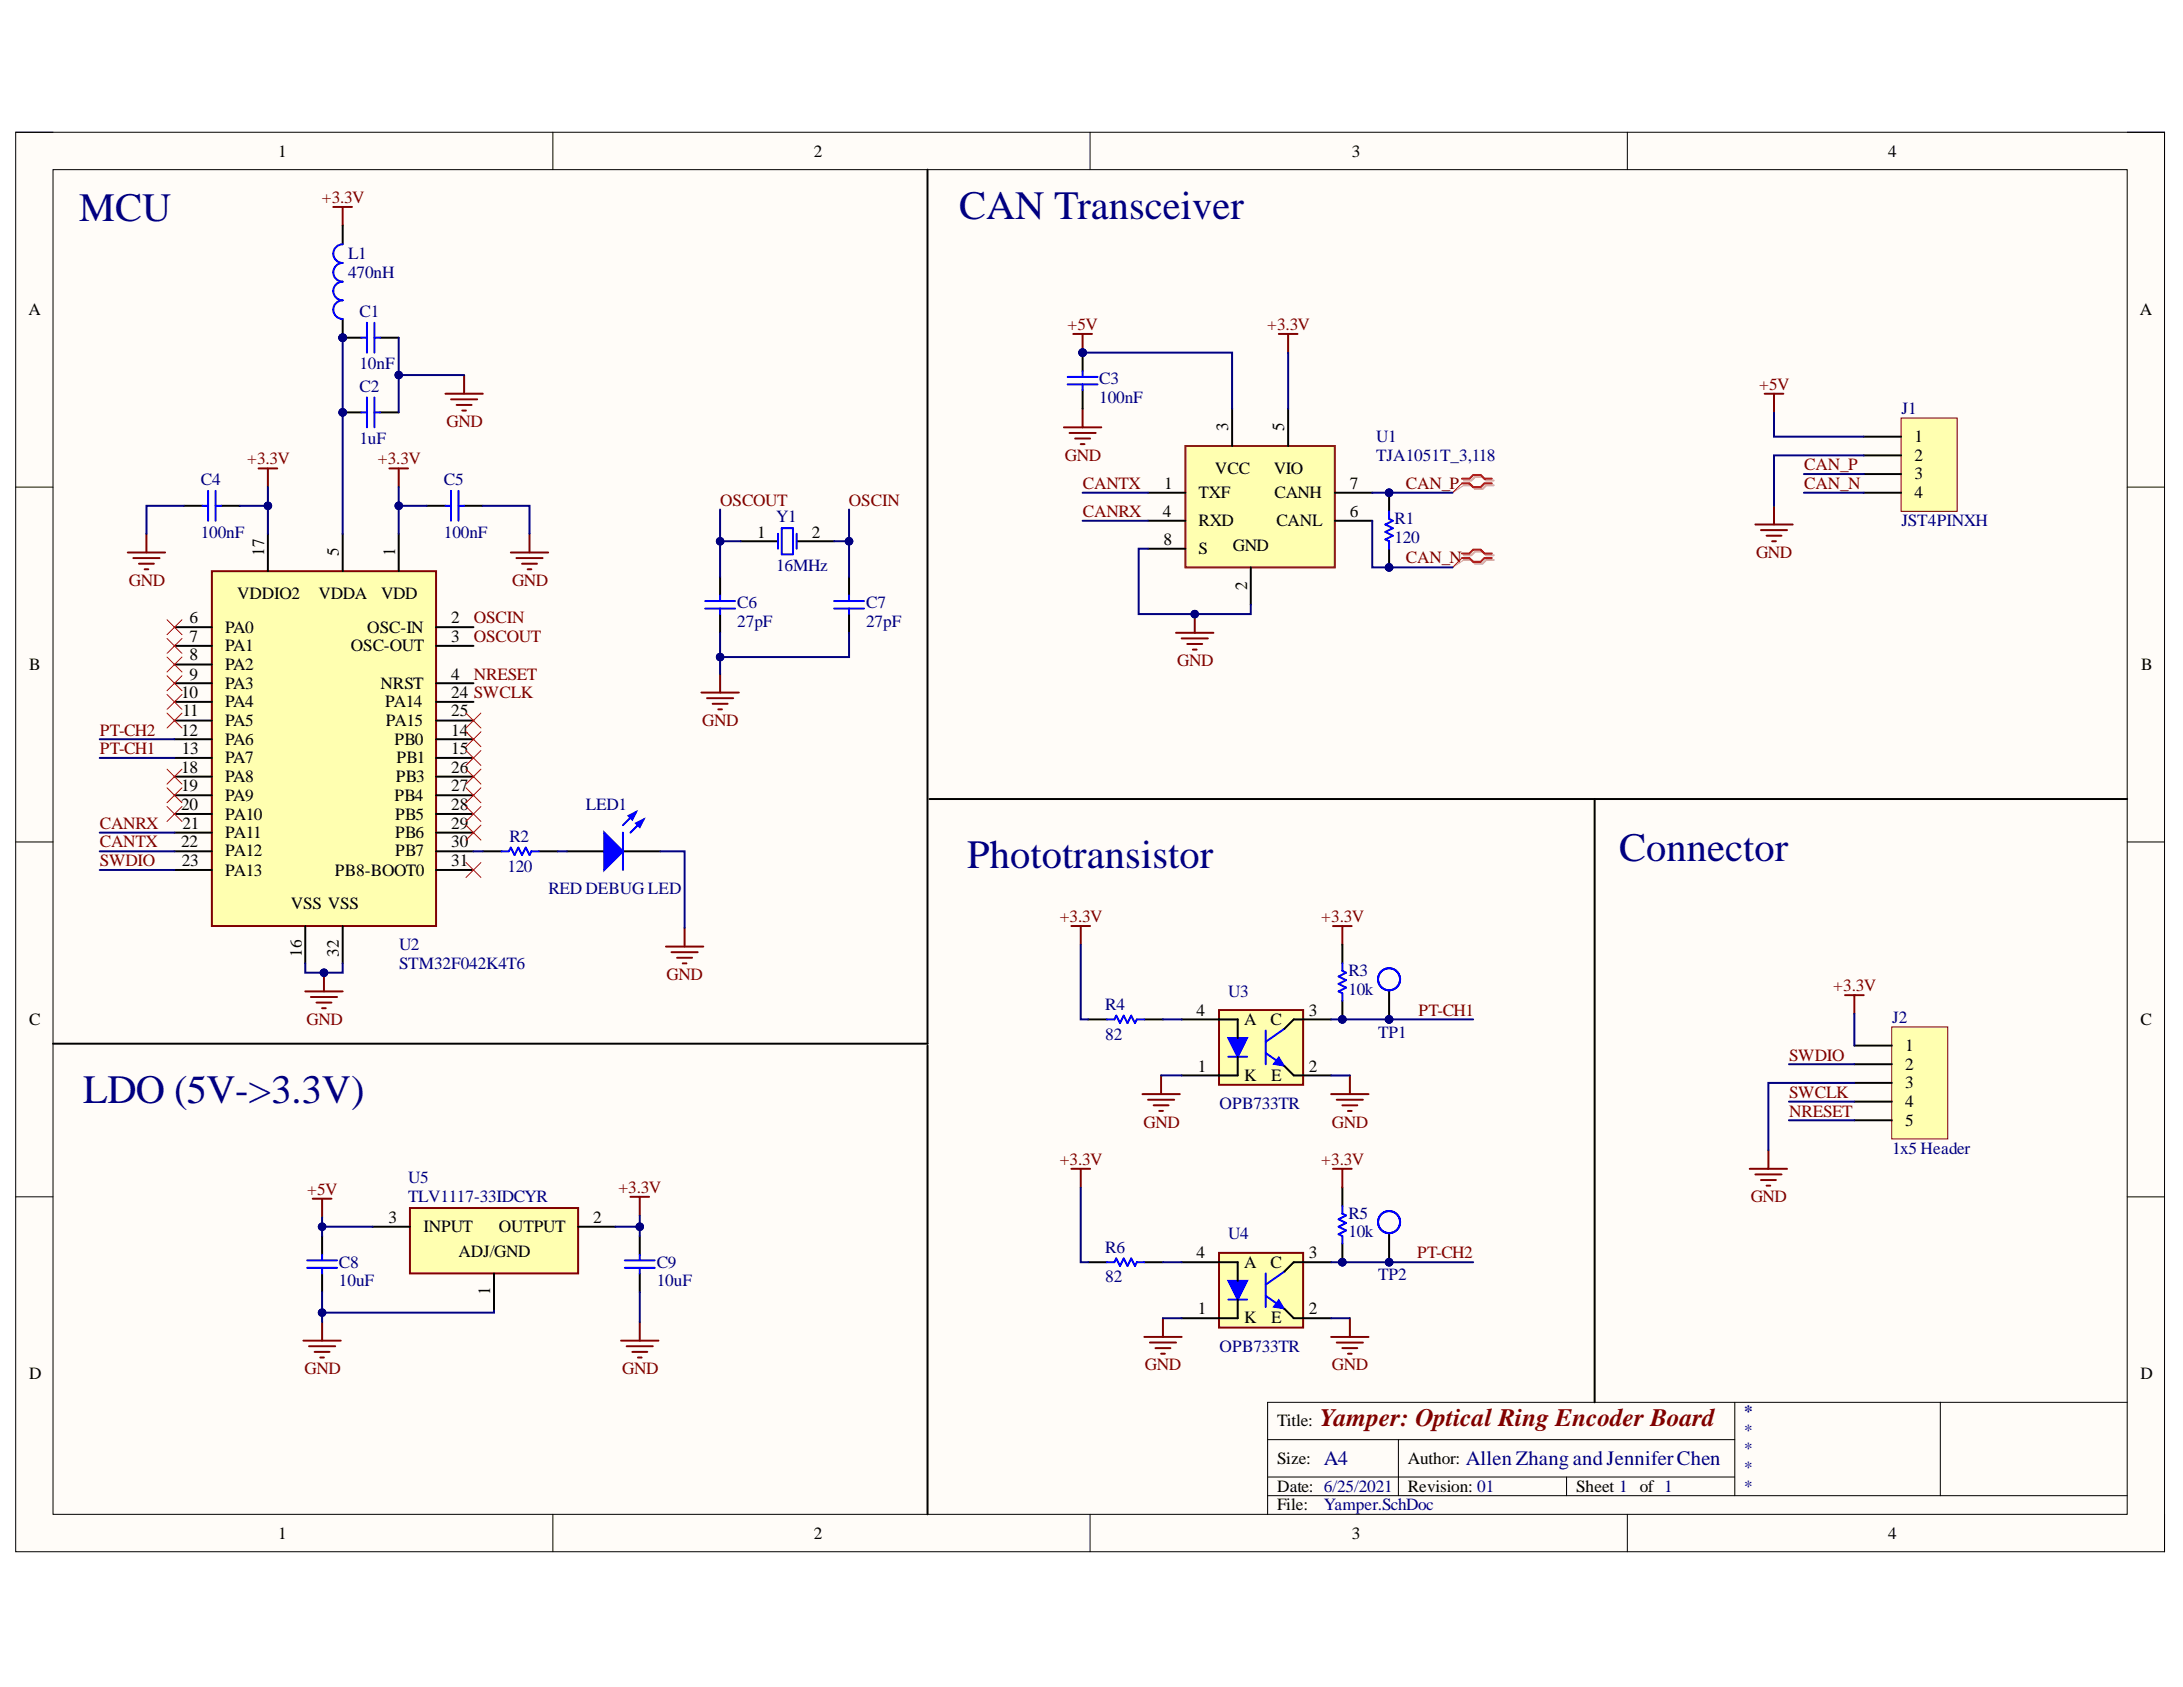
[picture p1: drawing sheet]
<svg xmlns="http://www.w3.org/2000/svg" width="279mm" height="216mm" viewBox="0 0 279 216" stroke-linecap="round" stroke-linejoin="round" font-family="sans-serif">
<defs><g id="words">
<g font-size="5.2" fill="#000080">
<text x="10.1" y="28.2">MCU</text>
<text x="122.8" y="28">CAN Transceiver</text>
<text x="123.8" y="111.1">Phototransistor</text>
<text x="207.2" y="110.2">Connector</text>
<text x="10.7" y="141.2">LDO (5V-&gt;3.3V)</text>
</g>
<text font-size="3.2" fill="#800000" x="168.9" y="182.5">Yamper: Optical Ring Encoder Board</text>
<g font-size="2.6" fill="#000080">
<text x="169.4" y="187.4">A4</text>
<text x="187.6" y="187.4">Allen Zhang and JenniferChen</text>
</g>
<g font-size="2.2">
<text x="35.6" y="20">1</text>
<text x="104.2" y="20">2</text>
<text x="173" y="20">3</text>
<text x="241.7" y="20">4</text>
<text x="3.6" y="40.3">A</text>
<text x="273.9" y="40.3">A</text>
<text x="157.2" y="55.2" transform="rotate(-90 157.2 55.2)">3</text>
<text x="164.4" y="55.2" transform="rotate(-90 164.4 55.2)">5</text>
<text x="245" y="56.5">1</text>
<text x="245" y="59">2</text>
<text x="149" y="62.5">1</text>
<text x="153.4" y="63.7">TXF</text>
<text x="155.5" y="60.7">VCC</text>
<text x="163" y="60.7">VIO</text>
<text x="163.1" y="63.7">CANH</text>
<text x="172.7" y="62.5">7</text>
<text x="245" y="61.4">3</text>
<text x="245" y="63.7">4</text>
<text x="33.8" y="71.2" transform="rotate(-90 33.8 71.2)">17</text>
<text x="43.4" y="71.2" transform="rotate(-90 43.4 71.2)">5</text>
<text x="50.6" y="71.2" transform="rotate(-90 50.6 71.2)">1</text>
<text x="96.9" y="68.8">1</text>
<text x="103.9" y="68.8">2</text>
<text x="148.8" y="66.2">4</text>
<text x="148.9" y="69.7">8</text>
<text x="153.4" y="67.4">RXD</text>
<text x="153.4" y="70.9">S</text>
<text x="157.8" y="70.5">GND</text>
<text x="163.4" y="67.4">CANL</text>
<text x="172.7" y="66.2">6</text>
<text x="30.4" y="76.7">VDDIO2</text>
<text x="40.8" y="76.7">VDDA</text>
<text x="48.8" y="76.7">VDD</text>
<text x="159.6" y="75.6" transform="rotate(-90 159.6 75.6)">2</text>
<text x="24.3" y="79.8">6</text>
<text x="24.3" y="82.1">7</text>
<text x="28.8" y="81">PA0</text>
<text x="28.8" y="83.3">PA1</text>
<text x="44.9" y="83.3">OSC-OUT</text>
<text x="47" y="81">OSC-IN</text>
<text x="57.8" y="79.8">2</text>
<text x="57.8" y="82.1">3</text>
<text x="3.7" y="85.8">B</text>
<text x="23.2" y="89.3">10</text>
<text x="24.3" y="84.5">8</text>
<text x="24.3" y="87">9</text>
<text x="28.8" y="85.8">PA2</text>
<text x="28.8" y="88.1">PA3</text>
<text x="48.7" y="88.1">NRST</text>
<text x="57.8" y="87">4</text>
<text x="57.8" y="89.3">24 SWCLK</text>
<text x="274" y="85.8">B</text>
<text x="23.2" y="94.1">12</text>
<text x="23.3" y="91.7">11</text>
<text x="28.8" y="90.5">PA4</text>
<text x="28.8" y="92.9">PA5</text>
<text x="28.8" y="95.3">PA6</text>
<text x="49.3" y="90.5">PA14</text>
<text x="49.4" y="92.9">PA15</text>
<text x="50.5" y="95.3">PB0</text>
<text x="57.8" y="94.1">14</text>
<text x="57.8" y="91.7">25</text>
<text x="23.2" y="101.2">19</text>
<text x="23.2" y="98.9">18</text>
<text x="23.3" y="96.5">13</text>
<text x="28.8" y="97.7">PA7</text>
<text x="28.8" y="100.1">PA8</text>
<text x="50.6" y="100.1">PB3</text>
<text x="50.7" y="97.7">PB1</text>
<text x="57.8" y="96.5">15</text>
<text x="57.8" y="101.2">27</text>
<text x="57.8" y="98.9">26</text>
<text x="23.2" y="103.7">20</text>
<text x="23.3" y="106.1">21</text>
<text x="28.8" y="107.2">PA11</text>
<text x="28.8" y="104.9">PA10</text>
<text x="28.8" y="102.5">PA9</text>
<text x="50.5" y="102.5">PB4</text>
<text x="50.6" y="107.2">PB6</text>
<text x="50.6" y="104.9">PB5</text>
<text x="57.8" y="106.1">29</text>
<text x="57.8" y="103.7">28</text>
<text x="23.2" y="108.4">22</text>
<text x="23.3" y="110.9">23</text>
<text x="28.8" y="112.1">PA13</text>
<text x="28.8" y="109.6">PA12</text>
<text x="42.9" y="112.1">PB8-BOOT0</text>
<text x="50.6" y="109.6">PB7</text>
<text x="57.8" y="110.9">31</text>
<text x="57.8" y="108.4">30</text>
<text x="37.2" y="116.4">VSS VSS</text>
<text x="38.6" y="122.5" transform="rotate(-90 38.6 122.5)">16</text>
<text x="43.4" y="122.5" transform="rotate(-90 43.4 122.5)">32</text>
<text x="3.7" y="131.2">C</text>
<text x="153.1" y="130">4</text>
<text x="159.2" y="131.2">A</text>
<text x="162.6" y="131.2">C</text>
<text x="167.5" y="130">3</text>
<text x="274" y="131.2">C</text>
<text x="153.3" y="137.2">1</text>
<text x="167.5" y="137.2">2</text>
<text x="243.9" y="134.5">1</text>
<text x="243.9" y="136.9">2</text>
<text x="159.2" y="138.3">K</text>
<text x="162.7" y="138.3">E</text>
<text x="243.9" y="139.3">3</text>
<text x="243.9" y="141.6">4</text>
<text x="243.9" y="144.1">5</text>
<text x="49.7" y="156.5">3</text>
<text x="54.2" y="157.7">INPUT</text>
<text x="58.7" y="160.8">ADJ/GND</text>
<text x="63.8" y="157.7">OUTPUT</text>
<text x="75.9" y="156.5">2</text>
<text x="153.1" y="161">4</text>
<text x="167.5" y="161">3</text>
<text x="62.7" y="165.7" transform="rotate(-90 62.7 165.7)">1</text>
<text x="159.2" y="162.3">A</text>
<text x="162.6" y="162.3">C</text>
<text x="153.3" y="168.2">1</text>
<text x="159.2" y="169.4">K</text>
<text x="162.7" y="169.4">E</text>
<text x="167.5" y="168.2">2</text>
<text x="3.7" y="176.5">D</text>
<text x="274" y="176.5">D</text>
<text x="163.4" y="182.5">Title:</text>
<text x="163.4" y="187.4">Size:</text>
<text x="163.4" y="190.9">Date: 6/25/2021</text>
<text x="180.2" y="187.4">Author:</text>
<text x="180.2" y="190.9">Revision: 01</text>
<text x="201.7" y="190.9">Sheet 1 of 1</text>
<text x="35.6" y="196.9">1</text>
<text x="104.2" y="196.9">2</text>
<text x="163.4" y="193.3">File:</text>
<text x="173" y="196.9">3</text>
<text x="241.7" y="196.9">4</text>
</g>
<g font-size="2.2" fill="#800000">
<text x="41.2" y="25.9">+3.3V</text>
<text x="136.6" y="42.3">+5V</text>
<text x="162.2" y="42.3">+3.3V</text>
<text x="225.2" y="49.9">+5V</text>
<text x="31.6" y="59.4">+3.3V</text>
<text x="48.4" y="59.4">+3.3V</text>
<text x="57.2" y="54.7">GND</text>
<text x="136.3" y="59">GND</text>
<text x="92.2" y="64.7">OSCOUT</text>
<text x="108.7" y="64.7">OSCIN</text>
<text x="138.6" y="62.5">CANTX</text>
<text x="179.9" y="62.5">CAN_P</text>
<text x="230.9" y="62.5">CAN_N</text>
<text x="230.9" y="60.2">CAN_P</text>
<text x="138.6" y="66.2">CANRX</text>
<text x="224.7" y="71.4">GND</text>
<text x="16.5" y="75">GND</text>
<text x="65.5" y="75">GND</text>
<text x="179.9" y="72.1">CAN_N</text>
<text x="60.6" y="79.8">OSCIN</text>
<text x="60.6" y="82.1">OSCOUT</text>
<text x="60.6" y="87">NRESET</text>
<text x="150.7" y="85.3">GND</text>
<text x="12.8" y="94.1">PT-CH2</text>
<text x="89.9" y="92.9">GND</text>
<text x="12.8" y="96.5">PT-CH1</text>
<text x="12.8" y="106.1">CANRX</text>
<text x="12.8" y="110.9">SWDIO</text>
<text x="12.8" y="108.4">CANTX</text>
<text x="135.6" y="118">+3.3V</text>
<text x="169.1" y="118">+3.3V</text>
<text x="85.3" y="125.4">GND</text>
<text x="39.2" y="131.2">GND</text>
<text x="181.5" y="130">PT-CH1</text>
<text x="234.6" y="126.9">+3.3V</text>
<text x="229" y="135.7">SWDIO</text>
<text x="229" y="140.5">SWCLK</text>
<text x="229" y="142.9">NRESET</text>
<text x="135.6" y="149.1">+3.3V</text>
<text x="146.4" y="144.3">GND</text>
<text x="169.1" y="149.1">+3.3V</text>
<text x="170.5" y="144.3">GND</text>
<text x="39.3" y="152.9">+5V</text>
<text x="79.1" y="152.6">+3.3V</text>
<text x="224.1" y="153.9">GND</text>
<text x="181.4" y="161">PT-CH2</text>
<text x="39" y="175.9">GND</text>
<text x="79.7" y="175.9">GND</text>
<text x="146.5" y="175.4">GND</text>
<text x="170.5" y="175.4">GND</text>
</g>
<g font-size="2.2" fill="#000080">
<text x="44.6" y="35.6">470nH</text>
<text x="44.6" y="33.1">L1</text>
<text x="46" y="40.6">C1</text>
<text x="46" y="47.2">10nF</text>
<text x="46" y="50.1">C2</text>
<text x="140.7" y="51.6">100nF</text>
<text x="140.7" y="49.2">C3</text>
<text x="243.4" y="53">J1</text>
<text x="46" y="56.8">1uF</text>
<text x="176.1" y="56.5">U1</text>
<text x="176.1" y="59">TJA1051T_3,118</text>
<text x="25.7" y="62.1">C4</text>
<text x="56.8" y="62.1">C5</text>
<text x="25.7" y="68.8">100nF</text>
<text x="56.8" y="68.8">100nF</text>
<text x="99.4" y="66.8">Y1</text>
<text x="178.5" y="69.5">120</text>
<text x="178.5" y="67.1">R1</text>
<text x="243.4" y="67.4">JST4PINXH</text>
<text x="94.4" y="77.8">C6</text>
<text x="99.4" y="73.1">16MHz</text>
<text x="110.9" y="77.8">C7</text>
<text x="94.4" y="80.2">27pF</text>
<text x="110.9" y="80.2">27pF</text>
<text x="65.2" y="107.8">R2</text>
<text x="75" y="103.7">LED1</text>
<text x="64.9" y="111.6">120</text>
<text x="70.2" y="114.4">RED DEBUG LED</text>
<text x="51.1" y="121.6">U2</text>
<text x="51.1" y="124">STM32F042K4T6</text>
<text x="172.6" y="124.9">R3</text>
<text x="141.5" y="129.2">R4</text>
<text x="157.2" y="127.6">U3</text>
<text x="172.6" y="127.4">10k</text>
<text x="242.2" y="130.9">J2</text>
<text x="141.5" y="133.1">82</text>
<text x="176.4" y="132.9">TP1</text>
<text x="156.1" y="141.9">OPB733TR</text>
<text x="242.2" y="147.6">1x5 Header</text>
<text x="52.3" y="151.4">U5</text>
<text x="52.3" y="153.9">TLV1117-33IDCYR</text>
<text x="141.5" y="160.3">R6</text>
<text x="157.2" y="158.6">U4</text>
<text x="172.6" y="158.4">10k</text>
<text x="172.6" y="156">R5</text>
<text x="43.4" y="164.6">10uF</text>
<text x="43.4" y="162.3">C8</text>
<text x="84" y="164.6">10uF</text>
<text x="84" y="162.3">C9</text>
<text x="141.5" y="164.1">82</text>
<text x="176.4" y="163.9">TP2</text>
<text x="156.1" y="173">OPB733TR</text>
<text x="223.2" y="181.4">*</text>
<text x="223.2" y="183.7">*</text>
<text x="223.2" y="186.1">*</text>
<text x="223.2" y="188.5">*</text>
<text x="223.2" y="190.9">*</text>
<text x="169.4" y="193.3">Yamper.SchDoc</text>
</g>
</g></defs>
<path d="M2 16.9h275v181.7h-275z" fill-rule="evenodd" fill="#fffcf8"/>
<path d="M2 16.9h275v181.7h-275z" fill="none" stroke="#000" stroke-width=".13"/>
<path d="M6.8 21.7h265.5v172.1h-265.5z" fill-rule="evenodd" fill="#fffcf8"/>
<g fill="none" stroke="#000" stroke-width=".13">
<path d="M2 16.9h4.8M70.8 16.9v4.8M139.5 16.9v4.8M208.3 16.9v4.8M272.3 16.9h4.7v4.8M6.8 21.7h265.5v172.1h-265.5zM2 62.3h4.8M272.3 62.3h4.7M2 107.8h4.8M272.3 107.8h4.7M2 153.2h4.8M272.3 153.2h4.7"/>
<path d="M222 179.5v11.9M248.3 179.5v11.9M272.3 179.5h-110.1v14.3M70.8 193.8v4.8M139.5 193.8v4.8M162.2 184.2h59.8M162.2 191.4h110.1M162.2 189h59.8M179 184.2v7.2M200.5 189v2.4M208.3 193.8v4.8M277 193.8v4.8"/>
</g>
<path d="M27.1 73.1h28.7v45.4h-28.7z" fill-rule="evenodd" fill="#ffffb0"/>
<path d="M27.1 73.1h28.7v45.4h-28.7z" fill="none" stroke="#800000" stroke-width=".25"/>
<g fill="none" stroke="#000" stroke-width=".25">
<path d="M34.3 68.3v4.8M43.9 68.3v4.8M51 68.3v4.8M94.8 69.3h4.8M102 69.3h4.8M22.3 80.3h4.8M22.3 82.7h4.8M22.3 87.4h4.8M22.3 85h4.8M22.3 89.8h4.8M22.3 92.2h4.8M22.3 94.6h4.8"/>
<path d="M22.3 97h4.8M22.3 99.4h4.8M55.8 80.3h4.8M55.8 82.7h4.8M55.8 87.4h4.8M55.8 89.8h4.8M55.8 92.2h4.8M55.8 94.6h4.8M55.8 97h4.8M55.8 99.4h4.8M22.3 111.3h4.8M22.3 109h4.8"/>
<path d="M22.3 106.6h4.8M22.3 104.2h4.8M22.3 101.8h4.8M39.1 118.5v4.8M43.9 118.5v4.8M55.8 111.3h4.8M55.8 109h4.8M55.8 106.6h4.8M55.8 104.2h4.8M55.8 101.8h4.8"/>
</g>
<path d="M99.6 68.3v1.9M100.1 67.6h1.4v3.3h-1.4zM102 68.3v1.9" fill="none" stroke="#00f" stroke-width=".25"/>
<circle cx="43.9" cy="52.8" r=".48" fill="#000080"/>
<circle cx="43.9" cy="52.8" r=".48" fill="none" stroke="#000080" stroke-width=".13"/>
<path d="M43.9 52.8h2.3" fill="none" stroke="#000" stroke-width=".25"/>
<circle cx="43.9" cy="52.8" r=".48" fill="#000080"/>
<circle cx="43.9" cy="52.8" r=".48" fill="none" stroke="#000080" stroke-width=".13"/>
<path d="M48.6 52.8h2.4" fill="none" stroke="#000" stroke-width=".25"/>
<path d="M46.2 52.8h.8M47 50.9v3.8M47.9 50.9v3.8M47.9 52.8h.7" fill="none" stroke="#00f" stroke-width=".25"/>
<path d="M42.7 26.5h2.4M43.9 26.5v2.4M57 50.4h4.8M57.7 51.1h3.4M58.4 51.8h2M59.2 52.5h.4M59.4 48v2.4M39.1 126.9h4.8M39.8 127.6h3.3M40.5 128.3h1.9M41.2 129h.5M41.5 124.5v2.4" fill="none" stroke="#800000" stroke-width=".25"/>
<circle cx="41.5" cy="124.5" r=".48" fill="#000080"/>
<circle cx="41.5" cy="124.5" r=".48" fill="none" stroke="#000080" stroke-width=".13"/>
<path d="M92.2 73.8v2.4M92.2 78.6v2.4M108.7 73.8v2.4M108.7 78.6v2.4" fill="none" stroke="#000" stroke-width=".25"/>
<path d="M90.3 76.9h3.8M90.3 77.9h3.8M92.2 76.2v.7M92.2 77.9v.7M106.8 76.9h3.8M106.8 77.9h3.8M108.7 76.2v.7M108.7 77.9v.7" fill="none" stroke="#00f" stroke-width=".25"/>
<path d="M33.1 60h2.4M34.3 60v2.3M89.8 88.6h4.8M90.5 89.4h3.3M91.2 90.1h1.9M91.9 90.8h.5M92.2 86.2v2.4" fill="none" stroke="#800000" stroke-width=".25"/>
<path d="M151.7 57.1h19.2v15.5h-19.2z" fill-rule="evenodd" fill="#ffffb0"/>
<path d="M151.7 57.1h19.2v15.5h-19.2z" fill="none" stroke="#85200c" stroke-width=".25"/>
<path d="M157.7 52.3v4.8M164.9 52.3v4.8M146.9 63.1h4.8M146.9 66.6h4.8M146.9 70.2h4.8M160.1 72.6v4.8M170.9 63.1h4.7M170.9 66.6h4.7" fill="none" stroke="#000" stroke-width=".25"/>
<path d="M163.7 42.7h2.4M164.9 42.7v2.4M152.9 78.6v2.4M150.5 81h4.8M151.2 81.7h3.4M152 82.4h1.9M152.7 83.1h.5" fill="none" stroke="#800000" stroke-width=".25"/>
<circle cx="152.9" cy="78.6" r=".48" fill="#000080"/>
<circle cx="152.9" cy="78.6" r=".48" fill="none" stroke="#000080" stroke-width=".13"/>
<path d="M136.2 54.7h4.8M136.9 55.4h3.3M137.4 42.7h2.4M137.6 56.1h1.9M138.3 56.8h.5M138.6 42.7v2.4M138.6 52.3v2.4" fill="none" stroke="#800000" stroke-width=".25"/>
<circle cx="138.6" cy="45.1" r=".48" fill="#000080"/>
<circle cx="138.6" cy="45.1" r=".48" fill="none" stroke="#000080" stroke-width=".13"/>
<circle cx="138.6" cy="45.1" r=".48" fill="#000080"/>
<circle cx="138.6" cy="45.1" r=".48" fill="none" stroke="#000080" stroke-width=".13"/>
<path d="M138.6 45.1v2.4M138.6 49.9v2.4" fill="none" stroke="#000" stroke-width=".25"/>
<circle cx="138.6" cy="45.1" r=".48" fill="#000080"/>
<circle cx="138.6" cy="45.1" r=".48" fill="none" stroke="#000080" stroke-width=".13"/>
<path d="M136.6 48.2h3.9M136.6 49.2h3.9M138.6 47.5v.7M138.6 49.2v.7" fill="none" stroke="#00f" stroke-width=".25"/>
<path d="M236.1 127.4h2.4M237.3 127.4v2.3M223.9 149.6h4.8M224.7 150.3h3.3M225.4 151h1.9M226.1 151.7h.5M226.3 147.2v2.4" fill="none" stroke="#800000" stroke-width=".25"/>
<path d="M243.3 53.5h7.2v11.9h-7.2z" fill-rule="evenodd" fill="#ffffb0"/>
<path d="M243.3 53.5h7.2v11.9h-7.2z" fill="none" stroke="#800000" stroke-width=".13"/>
<path d="M238.5 55.9h4.8M238.5 58.3h4.8M238.5 60.7h4.8M238.5 63.1h4.8M61.8 109h2.4M69 109h2.4M72.6 109h4.7M79.7 109h4.8" fill="none" stroke="#000" stroke-width=".25"/>
<g fill="none" stroke="#800000" stroke-width=".25">
<path d="M225.9 50.4h2.3M227.1 50.4v2.4M224.7 67.1h4.7M225.4 67.8h3.3M226.1 68.6h1.9M226.8 69.3h.5M227.1 64.7v2.4M87.6 118.7v2.4M85.2 121.1h4.8M85.9 121.9h3.4M86.7 122.6h1.9M87.4 123.3h.5"/>
<path d="M40 153.4h2.4M41.2 153.4v2.4M80.7 153.2h2.4M81.9 153.2v2.4M38.8 171.6h4.8M39.6 172.3h3.3M40.3 173h1.9M41 173.7h.5M41.2 169.2v2.4M79.5 171.6h4.8M80.2 172.3h3.4M80.9 173h1.9"/>
<path d="M81.6 173.7h.5M81.9 169.2v2.4"/>
</g>
<g fill="none" stroke="#f00" stroke-width=".13">
<path d="M21.4 79.3l1.9 1.9M23.3 79.3l-1.9 1.9M21.4 81.7l1.9 1.9M21.4 84.1l1.9 1.9M21.4 86.5l1.9 1.9M21.4 88.9l1.9 1.9M21.4 91.3l1.9 1.9M21.4 98.4l1.9 1.9M23.3 81.7l-1.9 1.9M23.3 84.1l-1.9 1.9M23.3 86.5l-1.9 1.9M23.3 88.9l-1.9 1.9"/>
<path d="M23.3 91.3l-1.9 1.9M23.3 98.4l-1.9 1.9M59.6 98.4l2 1.9M59.6 96l2 2M59.6 93.6l2 2M59.6 91.3l2 1.9M61.6 98.4l-2 1.9M61.6 96l-2 2M61.6 93.6l-2 2M61.6 91.3l-2 1.9M21.4 100.8l1.9 1.9M21.4 103.2l1.9 1.9"/>
<path d="M23.3 100.8l-1.9 1.9M23.3 103.2l-1.9 1.9M59.6 110.4l2 1.9M59.6 100.8l2 1.9M61.6 110.4l-2 1.9M61.6 100.8l-2 1.9"/>
</g>
<path d="M64.2 109h.9l.3-.5 .5 .9 .4-.9 .5 .9 .5-.9 .5 .9 .2-.4h1" fill="none" stroke="#00f" stroke-width=".25"/>
<path d="M77.3 106.6l2.4 2.4-2.4 2.3z" fill="#00f"/>
<path d="M77.3 106.6l2.4 2.4-2.4 2.3zM81.4 103.9l-1.7 1.7M82.4 104.9l-1.7 1.7" fill="none" stroke="#00f" stroke-width=".25"/>
<path d="M81.4 105.4l1-.5-.5 .9z" fill="#00f"/>
<path d="M81.4 105.4l1-.5-.5 .9z" fill="none" stroke="#00f" stroke-width=".25"/>
<path d="M80.4 104.4l1-.5-.5 1z" fill="#00f"/>
<path d="M79.7 106.6v4.7M80.4 104.4l1-.5-.5 1z" fill="none" stroke="#00f" stroke-width=".25"/>
<path d="M156 129.3h10.8v9.5h-10.8z" fill-rule="evenodd" fill="#ffffb0"/>
<path d="M156 129.3h10.8v9.5h-10.8z" fill="none" stroke="#800000" stroke-width=".25"/>
<path d="M151.2 137.6h4.8M151.2 130.5h4.8M165.6 137.6h4.8M165.6 130.5h4.8" fill="none" stroke="#000" stroke-width=".25"/>
<path d="M157.2 132.9h2.4l-1.2 2.3z" fill="#00f"/>
<path d="M157.2 132.9h2.4l-1.2 2.3zM157.2 135.2h2.4M162 134.8l2.4 1.6M162 131.9v4.3M164.4 131.7l-2.4 1.6" fill="none" stroke="#00f" stroke-width=".25"/>
<path d="M163.7 135.2l.7 1.2-1.4-.2z" fill="#00f"/>
<path d="M163.7 135.2l.7 1.2-1.4-.2z" fill="none" stroke="#00f" stroke-width=".13"/>
<path d="M156 130.5h2.4v2.4M158.4 135.2v2.4h-2.4M164.4 136.4l1.2 1.2M165.6 130.5l-1.2 1.2" fill="none" stroke="#000" stroke-width=".25"/>
<path d="M156 160.3h10.8v9.6h-10.8z" fill-rule="evenodd" fill="#ffffb0"/>
<path d="M156 160.3h10.8v9.6h-10.8z" fill="none" stroke="#800000" stroke-width=".25"/>
<path d="M151.2 168.7h4.8M151.2 161.5h4.8M165.6 168.7h4.8M165.6 161.5h4.8" fill="none" stroke="#000" stroke-width=".25"/>
<path d="M157.2 163.9h2.4l-1.2 2.4z" fill="#00f"/>
<path d="M157.2 163.9h2.4l-1.2 2.4zM157.2 166.3h2.4M162 165.8l2.4 1.7M162 163v4.3M164.4 162.7l-2.4 1.7" fill="none" stroke="#00f" stroke-width=".25"/>
<path d="M163.7 166.3l.7 1.2-1.4-.2z" fill="#00f"/>
<path d="M163.7 166.3l.7 1.2-1.4-.2z" fill="none" stroke="#00f" stroke-width=".13"/>
<path d="M139.3 130.5h2.4M146.5 130.5h2.3M139.3 161.5h2.4M146.5 161.5h2.3M156 161.5h2.4v2.4M158.4 166.3v2.4h-2.4M164.4 167.5l1.2 1.2M165.6 161.5l-1.2 1.2" fill="none" stroke="#000" stroke-width=".25"/>
<g fill="none" stroke="#800000" stroke-width=".25">
<path d="M148.6 137.6v2.4M172.8 137.6v2.4M146.2 140h4.8M146.9 140.7h3.4M147.7 141.5h1.9M148.4 142.2h.4M170.4 140h4.8M171.1 140.7h3.3M171.8 141.5h1.9M172.5 142.2h.5M146.5 171.1h4.7M147.2 171.8h3.3"/>
<path d="M147.9 172.5h1.9M148.6 173.2h.5M148.8 168.7v2.4M170.4 171.1h4.8M171.1 171.8h3.3M171.8 172.5h1.9M172.5 173.2h.5M172.8 168.7v2.4"/>
</g>
<path d="M141.7 130.5h.9l.3-.5 .4 .9 .5-.9 .5 .9 .5-.9 .5 .9 .2-.4h1M141.7 161.5h.9l.3-.4 .4 .9 .5-.9 .5 .9 .5-.9 .5 .9 .2-.5h1" fill="none" stroke="#00f" stroke-width=".25"/>
<circle cx="171.8" cy="161.5" r=".48" fill="#000080"/>
<circle cx="171.8" cy="161.5" r=".48" fill="none" stroke="#000080" stroke-width=".13"/>
<path d="M171.8 152v2.4M171.8 159.1v2.4" fill="none" stroke="#000" stroke-width=".25"/>
<circle cx="171.8" cy="161.5" r=".48" fill="#000080"/>
<circle cx="171.8" cy="161.5" r=".48" fill="none" stroke="#000080" stroke-width=".13"/>
<path d="M171.8 154.4v.9l.5 .3-1 .4 1 .5-1 .5 1 .5-1 .5 .5 .2v.9" fill="none" stroke="#00f" stroke-width=".25"/>
<path d="M137.1 118.5h2.4M138.3 118.5v2.4M170.6 118.5h2.4M171.8 118.5v2.4M137.1 149.6h2.4M138.3 149.6v2.4M170.6 149.6h2.4M171.8 149.6v2.4" fill="none" stroke="#800000" stroke-width=".25"/>
<circle cx="43.9" cy="43.2" r=".48" fill="#000080"/>
<circle cx="43.9" cy="43.2" r=".48" fill="none" stroke="#000080" stroke-width=".13"/>
<path d="M43.9 43.2h2.3" fill="none" stroke="#000" stroke-width=".25"/>
<circle cx="43.9" cy="43.2" r=".48" fill="#000080"/>
<circle cx="43.9" cy="43.2" r=".48" fill="none" stroke="#000080" stroke-width=".13"/>
<path d="M48.6 43.2h2.4M41.2 158.2v2.4M81.9 158.2v2.4M41.2 163v2.4M81.9 163v2.4" fill="none" stroke="#000" stroke-width=".25"/>
<path d="M46.2 43.2h.8M47 41.3v3.8M47.9 41.3v3.8M47.9 43.2h.7M39.3 161.3h3.8M39.3 162.3h3.8M41.2 160.6v.7M41.2 162.3v.7M80 161.3h3.8M80 162.3h3.8M81.9 160.6v.7M81.9 162.3v.7" fill="none" stroke="#00f" stroke-width=".25"/>
<path d="M59.6 103.2l2 1.9M59.6 105.6l2 1.9M61.6 103.2l-2 1.9M61.6 105.6l-2 1.9" fill="none" stroke="#f00" stroke-width=".13"/>
<circle cx="177.8" cy="63.1" r=".48" fill="#000080"/>
<circle cx="177.8" cy="63.1" r=".48" fill="none" stroke="#000080" stroke-width=".13"/>
<circle cx="177.8" cy="72.6" r=".48" fill="#000080"/>
<circle cx="177.8" cy="72.6" r=".48" fill="none" stroke="#000080" stroke-width=".13"/>
<path d="M177.8 63.1v2.3" fill="none" stroke="#000" stroke-width=".25"/>
<circle cx="177.8" cy="63.1" r=".48" fill="#000080"/>
<circle cx="177.8" cy="63.1" r=".48" fill="none" stroke="#000080" stroke-width=".13"/>
<path d="M177.8 70.2v2.4" fill="none" stroke="#000" stroke-width=".25"/>
<circle cx="177.8" cy="72.6" r=".48" fill="#000080"/>
<circle cx="177.8" cy="72.6" r=".48" fill="none" stroke="#000080" stroke-width=".13"/>
<path d="M177.8 65.4v1l.5 .2-1 .5 1 .5-1 .5 1 .5-1 .4 .5 .3v.9" fill="none" stroke="#00f" stroke-width=".25"/>
<path d="M52.5 154.6h21.5v8.4h-21.5z" fill-rule="evenodd" fill="#ffffb0"/>
<path d="M52.5 154.6h21.5v8.4h-21.5z" fill="none" stroke="#800000" stroke-width=".25"/>
<path d="M47.7 157h4.8M74 157h4.8M63.2 163v4.7" fill="none" stroke="#000" stroke-width=".25"/>
<path d="M242.1 131.4h7.2v14.4h-7.2z" fill-rule="evenodd" fill="#ffffb0"/>
<path d="M242.1 131.4h7.2v14.4h-7.2z" fill="none" stroke="#800000" stroke-width=".13"/>
<path d="M118.7 21.7v111.9h-111.9M119 102.3h153.3M204.1 102.3v77.2M118.7 133.8v60M237.3 133.8h4.8M237.3 136.2h4.8M237.3 138.6h4.8M237.3 141h4.8M237.3 143.4h4.8" fill="none" stroke="#000" stroke-width=".25"/>
<circle cx="177.8" cy="130.5" r=".48" fill="#000080"/>
<circle cx="177.8" cy="130.5" r=".48" fill="none" stroke="#000080" stroke-width=".13"/>
<path d="M177.8 126.9v3.6" fill="none" stroke="#000" stroke-width=".25"/>
<circle cx="177.8" cy="130.5" r=".48" fill="#000080"/>
<circle cx="177.8" cy="130.5" r=".48" fill="none" stroke="#000080" stroke-width=".13"/>
<circle cx="177.8" cy="125.3" r="1.41" fill="none" stroke="#00f" stroke-width=".25"/>
<circle cx="177.8" cy="161.5" r=".48" fill="#000080"/>
<circle cx="177.8" cy="161.5" r=".48" fill="none" stroke="#000080" stroke-width=".13"/>
<path d="M177.8 158v3.5" fill="none" stroke="#000" stroke-width=".25"/>
<circle cx="177.8" cy="161.5" r=".48" fill="#000080"/>
<circle cx="177.8" cy="161.5" r=".48" fill="none" stroke="#000080" stroke-width=".13"/>
<g fill="none" stroke="#00f" stroke-width=".25">
<path d="M25.9 64.7h.7M26.6 62.8v3.8M27.6 62.8v3.8M27.6 64.7h.7M57 64.7h.7M57.7 62.8v3.8M58.7 64.7h.7M58.7 62.8v3.8"/>
<circle cx="177.8" cy="156.4" r="1.41"/>
</g>
<path d="M49.8 60h2.4M51 60v2.3" fill="none" stroke="#800000" stroke-width=".25"/>
<path d="M23.5 64.7h2.4M28.3 64.7h2.4M54.6 64.7h2.4M59.4 64.7h2.4" fill="none" stroke="#000" stroke-width=".25"/>
<circle cx="43.9" cy="43.2" r=".48" fill="#000080"/>
<circle cx="43.9" cy="43.2" r=".48" fill="none" stroke="#000080" stroke-width=".13"/>
<path d="M43.9 40.8v2.4" fill="none" stroke="#000" stroke-width=".25"/>
<circle cx="43.9" cy="43.2" r=".48" fill="#000080"/>
<circle cx="43.9" cy="43.2" r=".48" fill="none" stroke="#000080" stroke-width=".13"/>
<path d="M43.9 28.9v2.4" fill="none" stroke="#000" stroke-width=".25"/>
<path d="M43.9 31.3a1.19 1.19 0 0 0-1.2 1.2 1.19 1.19 0 0 0 1.2 1.2 1.2 1.2 0 0 0-1.2 1.2 1.2 1.2 0 0 0 1.2 1.1 1.2 1.2 0 0 0-1.2 1.2 1.2 1.2 0 0 0 1.2 1.2 1.19 1.19 0 0 0-1.2 1.2 1.19 1.19 0 0 0 1.2 1.2" fill="none" stroke="#00f" stroke-width=".25"/>
<circle cx="171.8" cy="130.5" r=".48" fill="#000080"/>
<circle cx="171.8" cy="130.5" r=".48" fill="none" stroke="#000080" stroke-width=".13"/>
<path d="M171.8 120.9v2.4M171.8 128.1v2.4" fill="none" stroke="#000" stroke-width=".25"/>
<circle cx="171.8" cy="130.5" r=".48" fill="#000080"/>
<circle cx="171.8" cy="130.5" r=".48" fill="none" stroke="#000080" stroke-width=".13"/>
<path d="M171.8 123.3v.9l.5 .3-1 .5 1 .4-1 .5 1 .5-1 .5 .5 .2v1" fill="none" stroke="#00f" stroke-width=".25"/>
<path d="M16.4 70.7h4.7M17.1 71.4h3.3M17.8 72.1h1.9M18.5 72.9h.5M18.7 68.3v2.4M65.4 70.7h4.8M66.1 71.4h3.3M66.8 72.1h1.9M67.5 72.9h.5M67.8 68.3v2.4" fill="none" stroke="#800000" stroke-width=".25"/>
<path d="M187.4 61.5h.9l.5-.5h.9l.5 .5h1M187.4 62.1h.9l.5 .5h.9l.5-.5h1M187.4 71.1h.9l.5-.5h.9l.5 .5h1M187.4 71.7h.9l.5 .4h.9l.5-.4h1" fill="none" stroke="#d0a19e" stroke-width=".25"/>
<path d="M187.4 62.1l-1.5 1M187.4 71.7l-1.5 .9" fill="none" stroke="#d0a19e" stroke-width=".13"/>
<path d="M187.1 61.3h1l.4-.5h1l.5 .5h.9M187.1 61.9h1l.4 .4h1l.5-.4h.9M187.1 70.8h1l.4-.5h1l.5 .5h.9M187.1 71.4h1l.4 .5h1l.5-.5h.9" fill="none" stroke="#f00" stroke-width=".25"/>
<path d="M187.1 61.9l-1.2 1.2M187.1 71.4l-1.2 1.2" fill="none" stroke="#f00" stroke-width=".13"/>
<path d="M39.1 123.3v1.2h4.8v-1.2" fill="none" stroke="#000080" stroke-width=".25"/>
<circle cx="41.5" cy="124.5" r=".48" fill="#000080"/>
<circle cx="41.5" cy="124.5" r=".48" fill="none" stroke="#000080" stroke-width=".13"/>
<path d="M146.9 70.2h-1.2v8.4h14.4v-1.2M12.8 111.3h9.5M12.8 109h9.5M12.8 106.6h9.5" fill="none" stroke="#000080" stroke-width=".25"/>
<circle cx="152.9" cy="78.6" r=".48" fill="#000080"/>
<circle cx="152.9" cy="78.6" r=".48" fill="none" stroke="#000080" stroke-width=".13"/>
<path d="M138.6 45.1h19.1v7.2M164.9 45.1v7.2M138.6 66.6h8.3" fill="none" stroke="#000080" stroke-width=".25"/>
<circle cx="138.6" cy="45.1" r=".48" fill="#000080"/>
<circle cx="138.6" cy="45.1" r=".48" fill="none" stroke="#000080" stroke-width=".13"/>
<path d="M227.1 52.8v3.1h11.4M238.5 58.3h-11.4v6.4M138.6 63.1h8.3M92.2 81v3.1M84.5 109h3.1v9.7M148.6 137.6h2.6M148.8 130.5h2.4M170.4 137.6h2.4M237.3 129.7v4.1M148.8 168.7h2.4M148.8 161.5h2.4M170.4 168.7h2.4" fill="none" stroke="#000080" stroke-width=".25"/>
<circle cx="92.2" cy="84.1" r=".48" fill="#000080"/>
<circle cx="92.2" cy="84.1" r=".48" fill="none" stroke="#000080" stroke-width=".13"/>
<path d="M92.2 65.2v8.6M12.8 94.6h9.5M12.8 97h9.5" fill="none" stroke="#000080" stroke-width=".25"/>
<circle cx="92.2" cy="69.3" r=".48" fill="#000080"/>
<circle cx="92.2" cy="69.3" r=".48" fill="none" stroke="#000080" stroke-width=".13"/>
<path d="M175.6 66.6v6h10.3M230.9 60.7h7.6M230.9 63.1h7.6" fill="none" stroke="#000080" stroke-width=".25"/>
<circle cx="177.8" cy="72.6" r=".48" fill="#000080"/>
<circle cx="177.8" cy="72.6" r=".48" fill="none" stroke="#000080" stroke-width=".13"/>
<path d="M175.6 63.1h10.3" fill="none" stroke="#000080" stroke-width=".25"/>
<circle cx="177.8" cy="63.1" r=".48" fill="#000080"/>
<circle cx="177.8" cy="63.1" r=".48" fill="none" stroke="#000080" stroke-width=".13"/>
<path d="M41.2 157h6.5" fill="none" stroke="#000080" stroke-width=".25"/>
<circle cx="41.2" cy="157" r=".48" fill="#000080"/>
<circle cx="41.2" cy="157" r=".48" fill="none" stroke="#000080" stroke-width=".13"/>
<path d="M229 136.2h8.3M229 141h8.3M63.2 167.7v.3h-22" fill="none" stroke="#000080" stroke-width=".25"/>
<circle cx="41.2" cy="168" r=".48" fill="#000080"/>
<circle cx="41.2" cy="168" r=".48" fill="none" stroke="#000080" stroke-width=".13"/>
<path d="M81.9 155.6v1.4h-3.1" fill="none" stroke="#000080" stroke-width=".25"/>
<circle cx="81.9" cy="157" r=".48" fill="#000080"/>
<circle cx="81.9" cy="157" r=".48" fill="none" stroke="#000080" stroke-width=".13"/>
<path d="M81.9 157v1.2" fill="none" stroke="#000080" stroke-width=".25"/>
<circle cx="81.9" cy="157" r=".48" fill="#000080"/>
<circle cx="81.9" cy="157" r=".48" fill="none" stroke="#000080" stroke-width=".13"/>
<path d="M41.2 165.4v3.8M81.9 165.4v3.8" fill="none" stroke="#000080" stroke-width=".25"/>
<circle cx="41.2" cy="168" r=".48" fill="#000080"/>
<circle cx="41.2" cy="168" r=".48" fill="none" stroke="#000080" stroke-width=".13"/>
<path d="M41.2 155.8v2.4" fill="none" stroke="#000080" stroke-width=".25"/>
<circle cx="41.2" cy="157" r=".48" fill="#000080"/>
<circle cx="41.2" cy="157" r=".48" fill="none" stroke="#000080" stroke-width=".13"/>
<path d="M108.7 81v3.1h-16.5v2.1" fill="none" stroke="#000080" stroke-width=".25"/>
<circle cx="92.2" cy="84.1" r=".48" fill="#000080"/>
<circle cx="92.2" cy="84.1" r=".48" fill="none" stroke="#000080" stroke-width=".13"/>
<path d="M106.8 69.3h1.9" fill="none" stroke="#000080" stroke-width=".25"/>
<circle cx="108.7" cy="69.3" r=".48" fill="#000080"/>
<circle cx="108.7" cy="69.3" r=".48" fill="none" stroke="#000080" stroke-width=".13"/>
<path d="M108.7 65.2v8.6" fill="none" stroke="#000080" stroke-width=".25"/>
<circle cx="108.7" cy="69.3" r=".48" fill="#000080"/>
<circle cx="108.7" cy="69.3" r=".48" fill="none" stroke="#000080" stroke-width=".13"/>
<path d="M92.2 69.3h2.6" fill="none" stroke="#000080" stroke-width=".25"/>
<circle cx="92.2" cy="69.3" r=".48" fill="#000080"/>
<circle cx="92.2" cy="69.3" r=".48" fill="none" stroke="#000080" stroke-width=".13"/>
<path d="M60.6 109h1.2M170.4 130.5h7.4M237.3 138.6h-11v8.6M229 143.4h8.3" fill="none" stroke="#000080" stroke-width=".25"/>
<circle cx="171.8" cy="130.5" r=".48" fill="#000080"/>
<circle cx="171.8" cy="130.5" r=".48" fill="none" stroke="#000080" stroke-width=".13"/>
<circle cx="177.8" cy="130.5" r=".48" fill="#000080"/>
<circle cx="177.8" cy="130.5" r=".48" fill="none" stroke="#000080" stroke-width=".13"/>
<path d="M177.8 130.5h10.7" fill="none" stroke="#000080" stroke-width=".25"/>
<circle cx="177.8" cy="130.5" r=".48" fill="#000080"/>
<circle cx="177.8" cy="130.5" r=".48" fill="none" stroke="#000080" stroke-width=".13"/>
<path d="M138.3 120.9v9.6h1M170.4 161.5h18.1" fill="none" stroke="#000080" stroke-width=".25"/>
<circle cx="171.8" cy="161.5" r=".48" fill="#000080"/>
<circle cx="171.8" cy="161.5" r=".48" fill="none" stroke="#000080" stroke-width=".13"/>
<circle cx="177.8" cy="161.5" r=".48" fill="#000080"/>
<circle cx="177.8" cy="161.5" r=".48" fill="none" stroke="#000080" stroke-width=".13"/>
<path d="M43.9 43.2v25.1M138.3 152v9.5h1" fill="none" stroke="#000080" stroke-width=".25"/>
<circle cx="43.9" cy="43.2" r=".48" fill="#000080"/>
<circle cx="43.9" cy="43.2" r=".48" fill="none" stroke="#000080" stroke-width=".13"/>
<circle cx="43.9" cy="52.8" r=".48" fill="#000080"/>
<circle cx="43.9" cy="52.8" r=".48" fill="none" stroke="#000080" stroke-width=".13"/>
<path d="M59.4 48h-8.4v4.8M23.5 64.7h-4.8v3.6M61.8 64.7h6v3.6M71.4 109h1.2" fill="none" stroke="#000080" stroke-width=".25"/>
<circle cx="51" cy="48" r=".48" fill="#000080"/>
<circle cx="51" cy="48" r=".48" fill="none" stroke="#000080" stroke-width=".13"/>
<path d="M51 43.2v4.8" fill="none" stroke="#000080" stroke-width=".25"/>
<circle cx="51" cy="48" r=".48" fill="#000080"/>
<circle cx="51" cy="48" r=".48" fill="none" stroke="#000080" stroke-width=".13"/>
<path d="M51 64.7h3.6" fill="none" stroke="#000080" stroke-width=".25"/>
<circle cx="51" cy="64.7" r=".48" fill="#000080"/>
<circle cx="51" cy="64.7" r=".48" fill="none" stroke="#000080" stroke-width=".13"/>
<path d="M51 62.3v6" fill="none" stroke="#000080" stroke-width=".25"/>
<circle cx="51" cy="64.7" r=".48" fill="#000080"/>
<circle cx="51" cy="64.7" r=".48" fill="none" stroke="#000080" stroke-width=".13"/>
<path d="M30.7 64.7h3.6" fill="none" stroke="#000080" stroke-width=".25"/>
<circle cx="34.3" cy="64.7" r=".48" fill="#000080"/>
<circle cx="34.3" cy="64.7" r=".48" fill="none" stroke="#000080" stroke-width=".13"/>
<path d="M34.3 62.3v6" fill="none" stroke="#000080" stroke-width=".25"/>
<circle cx="34.3" cy="64.7" r=".48" fill="#000080"/>
<circle cx="34.3" cy="64.7" r=".48" fill="none" stroke="#000080" stroke-width=".13"/>
<use href="#words"/>
</svg>
